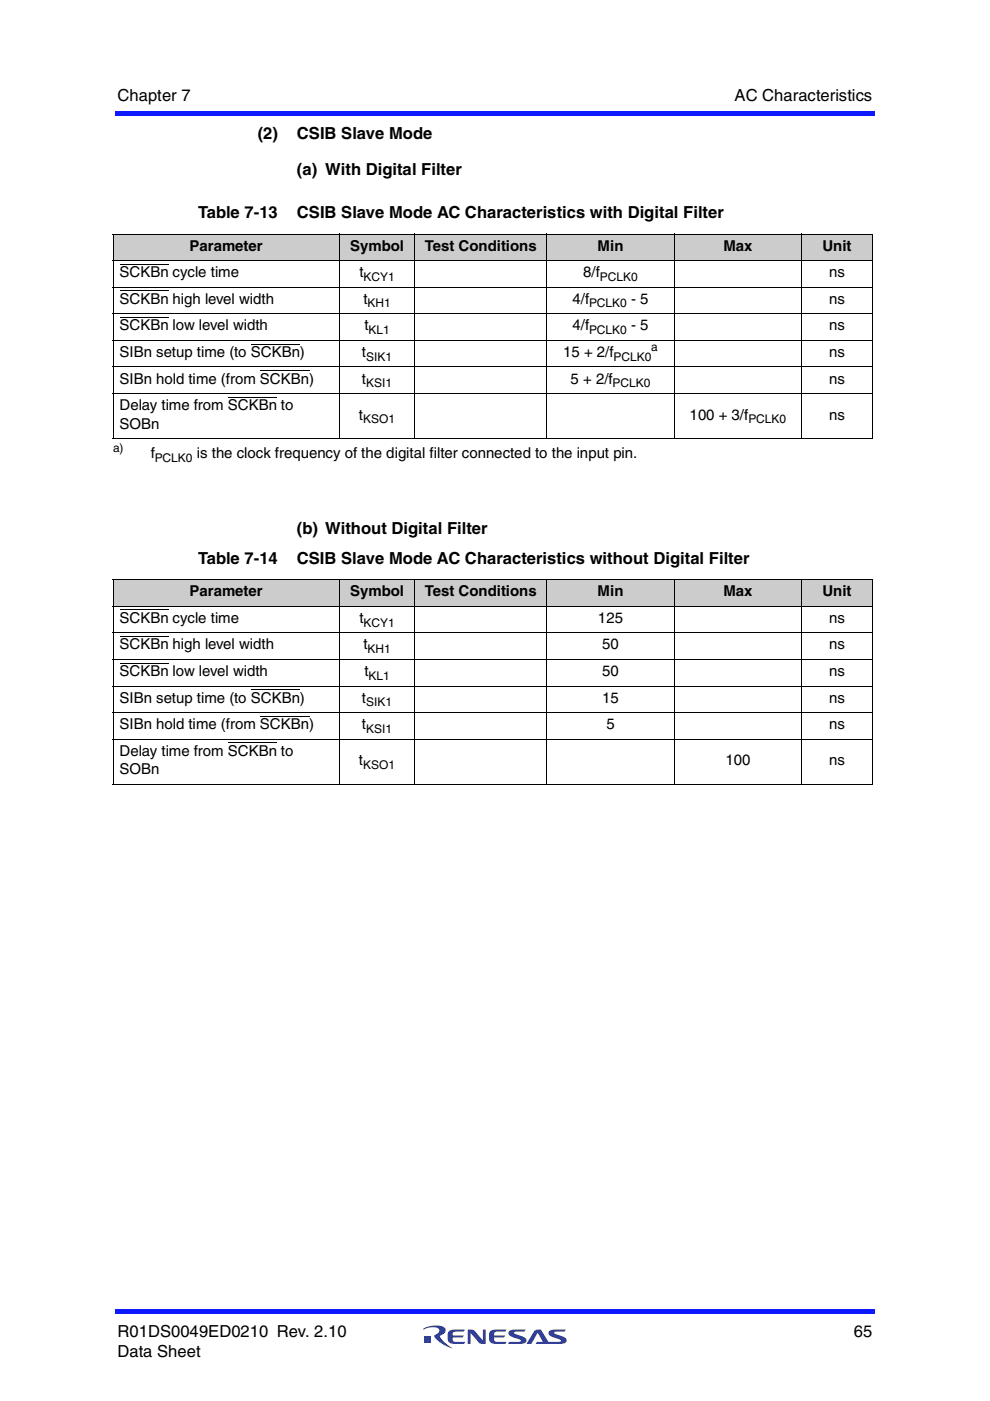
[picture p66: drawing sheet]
<svg xmlns="http://www.w3.org/2000/svg" width="210mm" height="297mm" viewBox="0 0 210 297" stroke-linecap="round" stroke-linejoin="round" font-family="sans-serif">
<defs><g id="words">
<g font-size="3.5">
<text x="24.9" y="21.4">Chapter 7</text>
<text x="155.7" y="21.4">AC Characteristics</text>
<text x="54.7" y="29.4">(2)</text>
<text x="62.9" y="29.4">CSIB Slave Mode</text>
<text x="62.9" y="37.1">(a) With Digital Filter</text>
<text x="42" y="46.3">Table 7-13</text>
<text x="63" y="46.3">CSIB Slave Mode AC Characteristics with Digital Filter</text>
<text x="62.9" y="113.2">(b) Without Digital Filter</text>
<text x="42" y="119.6">Table 7-14</text>
<text x="62.9" y="119.6">CSIB Slave Mode AC Characteristics without Digital Filter</text>
<text x="24.9" y="283.4">R01DS0049ED0210 Rev. 2.10</text>
<text x="24.9" y="287.6">Data Sheet</text>
<text x="181" y="283.4">65</text>
</g>
<g font-size="3.2">
<text x="40.2" y="53.1">Parameter</text>
<text x="74.2" y="53.1">Symbol</text>
<text x="90.1" y="53.1">Test Conditions</text>
<text x="126.7" y="53.1">Min</text>
<text x="153.4" y="53.1">Max</text>
<text x="174.4" y="53.1">Unit</text>
<text x="25.4" y="58.8">SCKBn cycle time</text>
<text x="76.2" y="58.8">t</text>
<text x="123.7" y="58.8">8/f</text>
<text x="175.8" y="58.8">ns</text>
<text x="25.4" y="64.4">SCKBn high level width</text>
<text x="77" y="64.4">t</text>
<text x="121.4" y="64.4">4/f</text>
<text x="133.8" y="64.4">- 5</text>
<text x="175.8" y="64.4">ns</text>
<text x="25.4" y="70.1">SCKBn low level width</text>
<text x="77.3" y="70.1">t</text>
<text x="121.4" y="70.1">4/f</text>
<text x="133.8" y="70.1">- 5</text>
<text x="175.8" y="70.1">ns</text>
<text x="25.4" y="75.7">SIBn setup time (to SCKBn)</text>
<text x="76.8" y="75.7">t</text>
<text x="119.4" y="75.7">15 + 2/f</text>
<text x="175.8" y="75.7">ns</text>
<text x="25.4" y="81.4">SIBn hold time (from SCKBn)</text>
<text x="76.8" y="81.4">t</text>
<text x="121" y="81.4">5 + 2/f</text>
<text x="175.8" y="81.4">ns</text>
<text x="25.4" y="87">Delay time from SCKBn to</text>
<text x="76.1" y="88.9">t</text>
<text x="146.2" y="88.9">100 + 3/f</text>
<text x="175.8" y="88.9">ns</text>
<text x="25.4" y="90.9">SOBn</text>
<text x="32" y="97.1">f</text>
<text x="41.7" y="97.1">is the clock frequency of the digital filter connected to the input pin.</text>
<text x="40.2" y="126.4">Parameter</text>
<text x="74.2" y="126.4">Symbol</text>
<text x="90.1" y="126.4">Test Conditions</text>
<text x="126.7" y="126.4">Min</text>
<text x="153.4" y="126.4">Max</text>
<text x="174.4" y="126.4">Unit</text>
<text x="25.4" y="137.7">SCKBn high level width</text>
<text x="25.4" y="132">SCKBn cycle time</text>
<text x="76.2" y="132">t</text>
<text x="77" y="137.7">t</text>
<text x="126.8" y="132">125</text>
<text x="127.7" y="137.7">50</text>
<text x="175.8" y="132">ns</text>
<text x="175.8" y="137.7">ns</text>
<text x="25.4" y="143.3">SCKBn low level width</text>
<text x="77.3" y="143.3">t</text>
<text x="127.7" y="143.3">50</text>
<text x="175.8" y="143.3">ns</text>
<text x="25.4" y="149">SIBn setup time (to SCKBn)</text>
<text x="76.8" y="149">t</text>
<text x="127.7" y="149">15</text>
<text x="175.8" y="149">ns</text>
<text x="25.4" y="154.6">SIBn hold time (from SCKBn)</text>
<text x="76.8" y="154.6">t</text>
<text x="128.6" y="154.6">5</text>
<text x="175.8" y="154.6">ns</text>
<text x="25.4" y="160.3">Delay time from SCKBn to</text>
<text x="25.4" y="164.1">SOBn</text>
<text x="76.1" y="162.2">t</text>
<text x="153.8" y="162.2">100</text>
<text x="175.8" y="162.2">ns</text>
</g>
<g font-size="2.5">
<text x="77.1" y="59.6">KCY1</text>
<text x="127.2" y="59.6">PCLK0</text>
<text x="77.9" y="65.2">KH1</text>
<text x="124.9" y="65.2">PCLK0</text>
<text x="78.1" y="70.9">KL1</text>
<text x="124.9" y="70.9">PCLK0</text>
<text x="77.6" y="76.5">SIK1</text>
<text x="130" y="76.5">PCLK0</text>
<text x="138.1" y="74.4">a</text>
<text x="77.6" y="82.1">KSI1</text>
<text x="129.9" y="82.1">PCLK0</text>
<text x="77" y="89.7">KSO1</text>
<text x="158.7" y="89.7">PCLK0</text>
<text x="24" y="95.8">a)</text>
<text x="32.8" y="97.9">PCLK0</text>
<text x="77.1" y="132.8">KCY1</text>
<text x="77.9" y="138.5">KH1</text>
<text x="77.6" y="149.8">SIK1</text>
<text x="78.1" y="144.1">KL1</text>
<text x="77.6" y="155.4">KSI1</text>
<text x="77" y="163">KSO1</text>
</g>
</g></defs>
<g fill="#323f99">
<path d="M99.2 281.9h.9l.5 .2 1.8 2.1v-2.3h.6v3l-1.3-.1-1.9-2.2v2.3h-.6z"/>
<path d="M95.1 282.3l.7-.4h2.8l-.3 .4-2 .1a.61 .61 0 0 0-.3 .7h2.4l-.4 .5h-2l.1 .8 2.5 .1-.3 .4a3.7 3.7 0 0 1-3.2-.3 2.55 2.55 0 0 1 0-2.3z"/>
<path d="M103.9 282.3l.7-.4h2.8l-.3 .4-2 .1a.61 .61 0 0 0-.3 .7h2.3l-.3 .5h-2l.1 .8 2.5 .1-.3 .4a3.7 3.7 0 0 1-3.2-.3 2.55 2.55 0 0 1 0-2.3z"/>
<path d="M108 282.2l.6-.3h2.8l-.2 .4-2.2 .2v.2l.5 .2a2.88 2.88 0 0 1 2.1 1.1 .73 .73 0 0 1-.8 .9h-3.1l.3-.4 2.4-.1v-.3l-.5-.2a2.87 2.87 0 0 1-2.1-1z"/>
<path d="M113.3 282.2a1.57 1.57 0 0 1 1.4-.3l1.6 2.6 2.6-.1v-.3l-.5-.2a2.87 2.87 0 0 1-2.1-1 .73 .73 0 0 1 .9-1h2.8l-.3 .4-2.2 .2v.2l.5 .2a2.88 2.88 0 0 1 2.1 1.1 .73 .73 0 0 1-.8 .9h-5.7l.2-.4h1.3l-1.1-1.9-1.3 2.3h-1.1z"/>
<path d="M90 283.4h1.4v1.4h-1.4z"/>
<path d="M89.8 281.7a4.9 4.9 0 0 1 4.5-.2 1.04 1.04 0 0 1-.8 1.6l-.2 .2a6 6 0 0 0 2.7 2.5 6.2 6.2 0 0 1-4-2.6l.2-.2a1.16 1.16 0 0 0 .9-1 2.36 2.36 0 0 0-2.8-.3l-.5 .2z"/>
</g>
<g fill="#0d1aff">
<path d="M24.4 277.5h.5v1.1h-.5z"/>
<path d="M24.9 277.5h160.6v1.1h-160.6z"/>
<path d="M185 23.5h.5v1.1h-.5z"/>
<path d="M24.4 23.5h160.6v1.1h-160.6z"/>
</g>
<g fill="#ccc">
<path d="M24 49.6h47.9v5.6h-47.9z"/>
<path d="M71.9 49.6h16v5.6h-16z"/>
<path d="M87.9 49.6h28.1v5.6h-28.1z"/>
<path d="M116 49.6h27v5.6h-27z"/>
<path d="M143 49.6h26.9v5.6h-26.9z"/>
<path d="M169.9 49.6h15.1v5.6h-15.1z"/>
</g>
<g fill="none" stroke="#000" stroke-width=".21">
<path d="M23.8 49.6h161.2M23.8 55.2h161.2M24 49.7v43.2M25.4 56h10.3M71.9 49.5v43.6M87.9 49.5v43.6M116 49.5v43.6M143 49.5v43.6M169.9 49.5v43.6M185 49.7v43.2M23.8 60.9h161.2M23.8 66.5h161.2"/>
<path d="M23.8 72.2h161.2M23.8 77.8h161.2M25.4 61.7h10.3M25.4 67.3h10.3M53.2 72.9h10.4M55.1 78.6h10.4M23.8 83.5h161.2M23.8 93h161.2M48.3 84.2h10.4"/>
</g>
<g fill="#ccc">
<path d="M24 122.9h47.9v5.6h-47.9z"/>
<path d="M71.9 122.9h16v5.6h-16z"/>
<path d="M87.9 122.9h28.1v5.6h-28.1z"/>
<path d="M116 122.9h27v5.6h-27z"/>
<path d="M143 122.9h26.9v5.6h-26.9z"/>
<path d="M169.9 122.9h15.1v5.6h-15.1z"/>
</g>
<g fill="none" stroke="#000" stroke-width=".21">
<path d="M23.8 122.9h161.2M23.8 128.5h161.2M23.8 134.2h161.2M23.8 139.8h161.2M24 122.9v43.3M25.4 129.3h10.3M25.4 134.9h10.3M71.9 122.8v43.5M87.9 122.8v43.5M116 122.8v43.5M143 122.8v43.5M169.9 122.8v43.5"/>
<path d="M185 122.9v43.3M23.8 145.5h161.2M23.8 151.1h161.2M23.8 156.7h161.2M25.4 140.6h10.3M48.3 157.5h10.4M53.2 146.2h10.4M55.1 151.8h10.4M23.8 166.2h161.2"/>
</g>
<use href="#words"/>
</svg>
